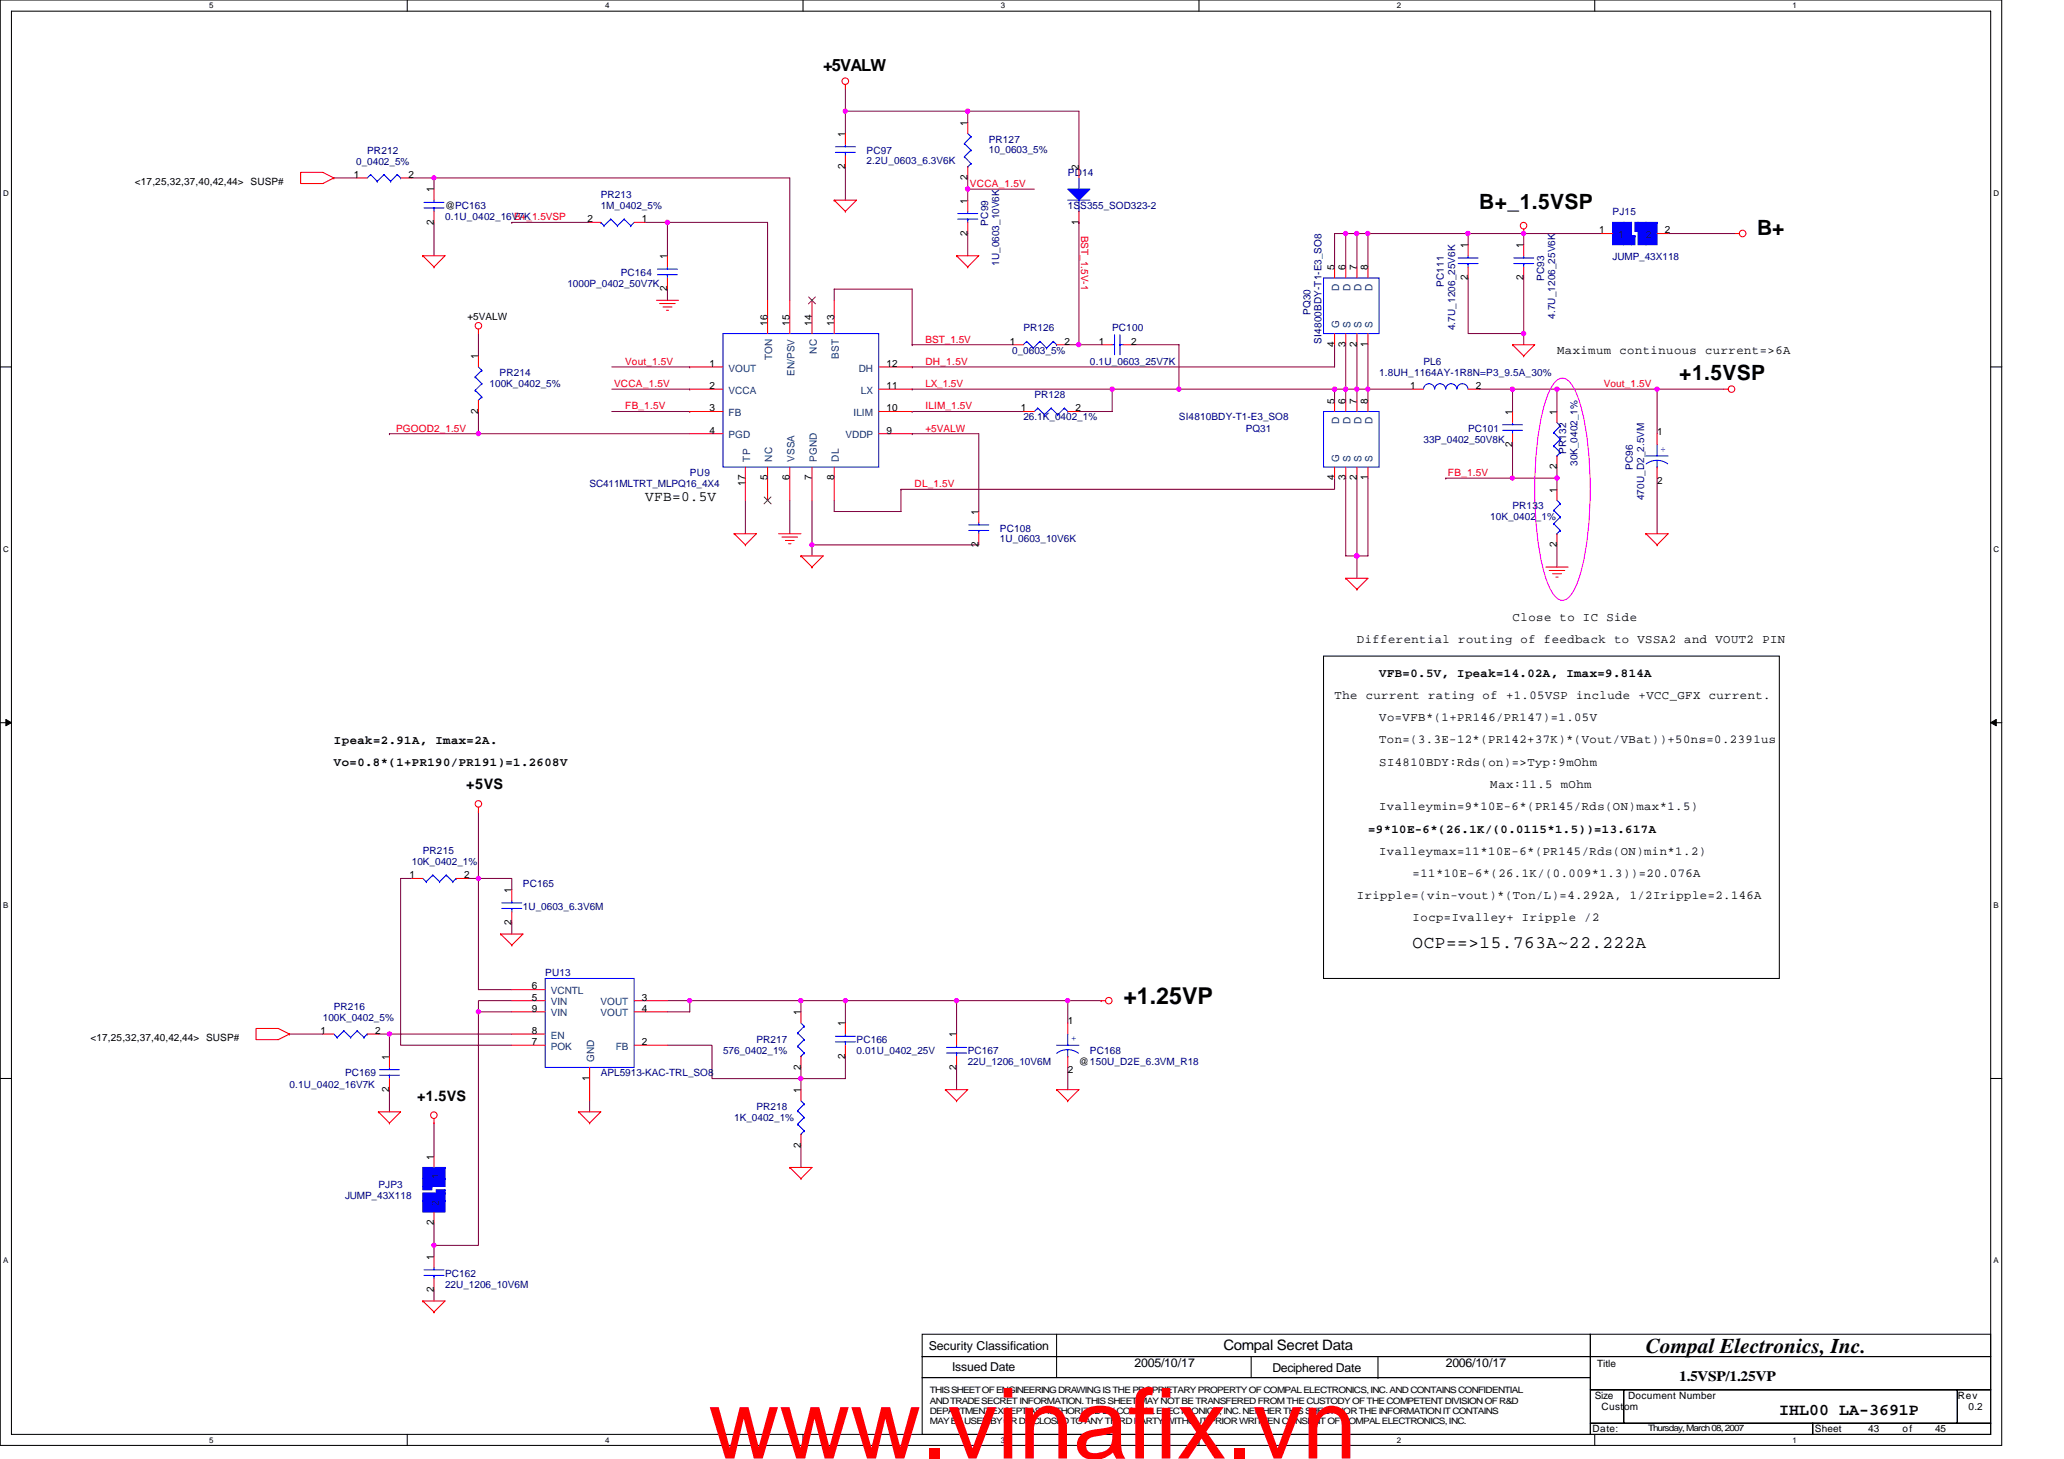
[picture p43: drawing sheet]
<svg xmlns="http://www.w3.org/2000/svg" width="297mm" height="210mm" viewBox="0 0 297 210" stroke-linecap="round" stroke-linejoin="round" font-family="sans-serif">
<defs><g id="words">
<text font-size="14.1" fill="#f00" x="102" y="209.9">www.vinafix.vn</text>
<text font-size="3.3" x="161.7" y="144.5">+1.25VP</text>
<g font-size="3">
<text x="212.9" y="30">B+_1.5VSP</text>
<text x="252.9" y="33.9">B+</text>
<text x="241.7" y="54.7">+1.5VSP</text>
<text x="236.9" y="194.8">Compal Electronics, Inc.</text>
</g>
<text font-size="2.5" x="203.3" y="136.5">OCP==&gt;15.763A~22.222A</text>
<g font-size="2.4">
<text x="118.5" y="10.2">+5VALW</text>
<text x="256.1" y="203.6">IHL00 LA-3691P</text>
</g>
<g font-size="2.1">
<text x="92.9" y="72.1">VFB=0.5V</text>
<text x="67.1" y="113.6">+5VS</text>
<text x="60" y="158.4">+1.5VS</text>
<text x="176.1" y="194.4">Compal Secret Data</text>
<text x="241.7" y="198.7">1.5VSP/1.25VP</text>
</g>
<g font-size="1.8">
<text x="224.1" y="51">Maximum continuous current=&gt;6A</text>
<text x="217.7" y="89.4">Close to IC Side</text>
<text x="195.3" y="92.6">Differential routing of feedback to VSSA2 and VOUT2 PIN</text>
<text x="192.1" y="100.6">The current rating of +1.05VSP include +VCC_GFX current.</text>
<text x="198.5" y="97.4">VFB=0.5V, Ipeak=14.02A, Imax=9.814A</text>
<text x="48" y="107">Ipeak=2.91A, Imax=2A.</text>
<text x="198.5" y="107">Ton=(3.3E-12*(PR142+37K)*(Vout/VBat))+50ns=0.2391us</text>
<text x="198.5" y="103.8">Vo=VFB*(1+PR146/PR147)=1.05V</text>
<text x="48.1" y="110.2">Vo=0.8*(1+PR190/PR191)=1.2608V</text>
<text x="198.5" y="110.2">SI4810BDY:Rds(on)=&gt;Typ:9mOhm</text>
<text x="214.5" y="113.4">Max:11.5 mOhm</text>
<text x="196.9" y="119.8">=9*10E-6*(26.1K/(0.0115*1.5))=13.617A</text>
<text x="198.5" y="116.6">Ivalleymin=9*10E-6*(PR145/Rds(ON)max*1.5)</text>
<text x="198.5" y="123">Ivalleymax=11*10E-6*(PR145/Rds(ON)min*1.2)</text>
<text x="195.3" y="129.4">Iripple=(vin-vout)*(Ton/L)=4.292A, 1/2Iripple=2.146A</text>
<text x="203.3" y="126.2">=11*10E-6*(26.1K/(0.009*1.3))=20.076A</text>
<text x="203.3" y="132.6">Iocp=Ivalley+ Iripple /2</text>
<text x="133.7" y="194.2">Security Classification</text>
<text x="137" y="197.3">Issued Date</text>
<text x="163.3" y="196.8">2005/10/17</text>
<text x="183.1" y="197.4">Deciphered Date</text>
<text x="208.1" y="196.8">2006/10/17</text>
</g>
<g font-size="1.4" fill="#000080">
<text x="51.3" y="23.7">0_0402_5%</text>
<text x="52.8" y="22.1">PR212</text>
<text x="124.7" y="22.1">PC97</text>
<text x="124.7" y="23.5">2.2U_0603_6.3V6K</text>
<text x="142.3" y="20.5">PR127</text>
<text x="142.3" y="21.9">10_0603_5%</text>
<text x="86.5" y="28.5">PR213</text>
<text x="153.7" y="25.3">PD14</text>
<text x="64" y="31.7">0.1U_0402_16V7K</text>
<text x="86.5" y="30.1">1M_0402_5%</text>
<text x="142.2" y="32.5" transform="rotate(-90 142.2 32.5)">PC99</text>
<text x="153.7" y="30.1">1SS355_SOD323-2</text>
<text x="232.1" y="30.9">PJ15</text>
<text x="81.7" y="41.3">1000P_0402_50V7K</text>
<text x="89.3" y="39.7">PC164</text>
<text x="143.8" y="38.2" transform="rotate(-90 143.8 38.2)">1U_0603_10V6K</text>
<text x="207.8" y="41.3" transform="rotate(-90 207.8 41.3)">PC111</text>
<text x="222.2" y="40.5" transform="rotate(-90 222.2 40.5)">PC93</text>
<text x="232.1" y="37.5">JUMP_43X118</text>
<text x="147.3" y="47.7">PR126</text>
<text x="160.1" y="47.7">PC100</text>
<text x="188.6" y="45.3" transform="rotate(-90 188.6 45.3)">PQ30</text>
<text x="209.4" y="47.5" transform="rotate(-90 209.4 47.5)">4.7U_1206_25V6K</text>
<text x="223.8" y="45.9" transform="rotate(-90 223.8 45.9)">4.7U_1206_25V6K</text>
<text x="145.7" y="50.9">0_0603_5%</text>
<text x="156.9" y="52.5">0.1U_0603_25V7K</text>
<text x="190.2" y="49.4" transform="rotate(-90 190.2 49.4)">SI4800BDY-T1-E3_SO8</text>
<text x="204.9" y="52.5">PL6</text>
<text x="70.5" y="55.7">100K_0402_5%</text>
<text x="71.9" y="54.1">PR214</text>
<text x="148.9" y="57.3">PR128</text>
<text x="198.5" y="54.1">1.8UH_1164AY-1R8N=P3_9.5A_30%</text>
<text x="147.3" y="60.5">26.1K_0402_1%</text>
<text x="169.7" y="60.5">SI4810BDY-T1-E3_SO8</text>
<text x="179.3" y="62.1">PQ31</text>
<text x="204.9" y="63.7">33P_0402_50V8K</text>
<text x="211.3" y="62.1">PC101</text>
<text x="225.4" y="65.3" transform="rotate(-90 225.4 65.3)">PR132</text>
<text x="84.9" y="70.1">SC411MLTRT_MLPQ16_4X4</text>
<text x="99.3" y="68.5">PU9</text>
<text x="227" y="67.1" transform="rotate(-90 227 67.1)">30K_0402_1%</text>
<text x="235" y="67.7" transform="rotate(-90 235 67.7)">PC96</text>
<text x="143.9" y="76.5">PC108</text>
<text x="143.9" y="78">1U_0603_10V6K</text>
<text x="214.5" y="74.9">10K_0402_1%</text>
<text x="217.7" y="73.3">PR133</text>
<text x="236.6" y="72" transform="rotate(-90 236.6 72)">470U_D2_2.5VM</text>
<text x="59.3" y="124.5">10K_0402_1%</text>
<text x="60.9" y="122.9">PR215</text>
<text x="75.3" y="127.7">PC165</text>
<text x="75.3" y="130.9">1U_0603_6.3V6M</text>
<text x="78.5" y="140.5">PU13</text>
<text x="46.5" y="146.9">100K_0402_5%</text>
<text x="48" y="145.3">PR216</text>
<text x="49.7" y="154.9">PC169</text>
<text x="86.5" y="154.9">APL5913-KAC-TRL_SO8</text>
<text x="104.1" y="151.7">576_0402_1%</text>
<text x="108.9" y="150.1">PR217</text>
<text x="123.3" y="150.1">PC166</text>
<text x="123.3" y="151.7">0.01U_0402_25V</text>
<text x="139.3" y="151.7">PC167</text>
<text x="139.3" y="153.3">22U_1206_10V6M</text>
<text x="156.9" y="151.7">PC168</text>
<text x="41.7" y="156.5">0.1U_0402_16V7K</text>
<text x="105.7" y="161.3">1K_0402_1%</text>
<text x="108.9" y="159.7">PR218</text>
<text x="49.7" y="172.5">JUMP_43X118</text>
<text x="54.5" y="170.9">PJP3</text>
<text x="64" y="183.7">PC162</text>
<text x="64" y="185.3">22U_1206_10V6M</text>
</g>
<g font-size="1.4">
<text x="121.6" y="19.7" transform="rotate(-90 121.6 19.7)">1</text>
<text x="139.3" y="18.1" transform="rotate(-90 139.3 18.1)">1</text>
<text x="19.4" y="26.6">&lt;17,25,32,37,40,42,44&gt; SUSP#</text>
<text x="50.9" y="25.6">1</text>
<text x="58.8" y="25.6">2</text>
<text x="62.4" y="27.7" transform="rotate(-90 62.4 27.7)">1</text>
<text x="121.6" y="24.3" transform="rotate(-90 121.6 24.3)">2</text>
<text x="139.3" y="29.3" transform="rotate(-90 139.3 29.3)">1</text>
<text x="139.3" y="25.9" transform="rotate(-90 139.3 25.9)">2</text>
<text x="155.3" y="24.5" transform="rotate(-90 155.3 24.5)">2</text>
<text x="62.4" y="32.3" transform="rotate(-90 62.4 32.3)">2</text>
<text x="64" y="30.1">@PC163</text>
<text x="84.5" y="32">2</text>
<text x="92.4" y="32">1</text>
<text x="139.3" y="33.9" transform="rotate(-90 139.3 33.9)">2</text>
<text x="155.3" y="32.3" transform="rotate(-90 155.3 32.3)">1</text>
<text x="211.3" y="35.7" transform="rotate(-90 211.3 35.7)">1</text>
<text x="219.3" y="35.7" transform="rotate(-90 219.3 35.7)">1</text>
<text x="230.1" y="33.6">1</text>
<text x="239.6" y="33.6">2</text>
<text x="96" y="41.9" transform="rotate(-90 96 41.9)">2</text>
<text x="96" y="37.3" transform="rotate(-90 96 37.3)">1</text>
<text x="192" y="38.9" transform="rotate(-90 192 38.9)">5</text>
<text x="193.7" y="38.9" transform="rotate(-90 193.7 38.9)">6</text>
<text x="195.3" y="38.9" transform="rotate(-90 195.3 38.9)">7</text>
<text x="196.8" y="38.9" transform="rotate(-90 196.8 38.9)">8</text>
<text x="211.3" y="40.3" transform="rotate(-90 211.3 40.3)">2</text>
<text x="219.3" y="40.3" transform="rotate(-90 219.3 40.3)">2</text>
<text x="67.3" y="46.1">+5VALW</text>
<text x="110.4" y="46.9" transform="rotate(-90 110.4 46.9)">16</text>
<text x="113.6" y="46.9" transform="rotate(-90 113.6 46.9)">15</text>
<text x="116.8" y="46.9" transform="rotate(-90 116.8 46.9)">14</text>
<text x="120" y="46.9" transform="rotate(-90 120 46.9)">13</text>
<text x="68.8" y="51.7" transform="rotate(-90 68.8 51.7)">1</text>
<text x="102.1" y="52.8">1</text>
<text x="127.6" y="52.8">12</text>
<text x="145.3" y="49.6">1</text>
<text x="153.2" y="49.6">2</text>
<text x="158.1" y="49.6">1</text>
<text x="162.8" y="49.6">2</text>
<text x="192" y="49.9" transform="rotate(-90 192 49.9)">4</text>
<text x="193.7" y="49.9" transform="rotate(-90 193.7 49.9)">3</text>
<text x="195.3" y="49.9" transform="rotate(-90 195.3 49.9)">2</text>
<text x="196.8" y="49.9" transform="rotate(-90 196.8 49.9)">1</text>
<text x="68.8" y="59.5" transform="rotate(-90 68.8 59.5)">2</text>
<text x="102.1" y="59.2">3</text>
<text x="102.1" y="56">2</text>
<text x="127.6" y="59.2">10</text>
<text x="127.6" y="56">11</text>
<text x="146.9" y="59.2">1</text>
<text x="154.8" y="59.2">2</text>
<text x="192" y="58.1" transform="rotate(-90 192 58.1)">5</text>
<text x="193.7" y="58.1" transform="rotate(-90 193.7 58.1)">6</text>
<text x="195.3" y="58.1" transform="rotate(-90 195.3 58.1)">7</text>
<text x="196.8" y="58.1" transform="rotate(-90 196.8 58.1)">8</text>
<text x="202.9" y="56">1</text>
<text x="212.4" y="56">2</text>
<text x="217.7" y="59.7" transform="rotate(-90 217.7 59.7)">1</text>
<text x="224" y="59.7" transform="rotate(-90 224 59.7)">1</text>
<text x="102.1" y="62.4">4</text>
<text x="127.6" y="62.4">9</text>
<text x="217.7" y="64.3" transform="rotate(-90 217.7 64.3)">2</text>
<text x="238.5" y="62.6">1</text>
<text x="107.2" y="70" transform="rotate(-90 107.2 70)">17</text>
<text x="110.4" y="69.2" transform="rotate(-90 110.4 69.2)">5</text>
<text x="113.6" y="69.2" transform="rotate(-90 113.6 69.2)">6</text>
<text x="116.8" y="69.2" transform="rotate(-90 116.8 69.2)">7</text>
<text x="120" y="69.2" transform="rotate(-90 120 69.2)">8</text>
<text x="192" y="69.2" transform="rotate(-90 192 69.2)">4</text>
<text x="193.7" y="69.2" transform="rotate(-90 193.7 69.2)">3</text>
<text x="195.3" y="69.2" transform="rotate(-90 195.3 69.2)">2</text>
<text x="196.8" y="69.2" transform="rotate(-90 196.8 69.2)">1</text>
<text x="224" y="70.9" transform="rotate(-90 224 70.9)">1</text>
<text x="224" y="67.5" transform="rotate(-90 224 67.5)">2</text>
<text x="238.5" y="69.6">2</text>
<text x="140.8" y="74.1" transform="rotate(-90 140.8 74.1)">1</text>
<text x="140.8" y="78.7" transform="rotate(-90 140.8 78.7)">2</text>
<text x="224" y="78.7" transform="rotate(-90 224 78.7)">2</text>
<text x="58.9" y="126.4">1</text>
<text x="66.8" y="126.4">2</text>
<text x="73.6" y="128.5" transform="rotate(-90 73.6 128.5)">1</text>
<text x="73.6" y="133.2" transform="rotate(-90 73.6 133.2)">2</text>
<text x="76.5" y="142.4">6</text>
<text x="76.5" y="144">5</text>
<text x="92.4" y="144">3</text>
<text x="13" y="149.8">&lt;17,25,32,37,40,42,44&gt; SUSP#</text>
<text x="46.1" y="148.8">1</text>
<text x="54" y="148.8">2</text>
<text x="76.5" y="145.6">9</text>
<text x="76.5" y="148.8">8</text>
<text x="92.4" y="145.6">4</text>
<text x="115.2" y="146.1" transform="rotate(-90 115.2 146.1)">1</text>
<text x="121.6" y="147.7" transform="rotate(-90 121.6 147.7)">1</text>
<text x="137.6" y="149.3" transform="rotate(-90 137.6 149.3)">1</text>
<text x="153.7" y="147.4">1</text>
<text x="56" y="152.5" transform="rotate(-90 56 152.5)">1</text>
<text x="76.5" y="150.4">7</text>
<text x="84.8" y="155.6" transform="rotate(-90 84.8 155.6)">1</text>
<text x="92.4" y="150.4">2</text>
<text x="115.2" y="153.9" transform="rotate(-90 115.2 153.9)">2</text>
<text x="121.6" y="152.4" transform="rotate(-90 121.6 152.4)">2</text>
<text x="137.6" y="153.9" transform="rotate(-90 137.6 153.9)">2</text>
<text x="153.7" y="154.4">2</text>
<text x="155.3" y="153.3">@150U_D2E_6.3VM_R18</text>
<text x="56" y="157.2" transform="rotate(-90 56 157.2)">2</text>
<text x="115.2" y="157.3" transform="rotate(-90 115.2 157.3)">1</text>
<text x="62.4" y="166.9" transform="rotate(-90 62.4 166.9)">1</text>
<text x="115.2" y="165.2" transform="rotate(-90 115.2 165.2)">2</text>
<text x="62.4" y="176.4" transform="rotate(-90 62.4 176.4)">2</text>
<text x="62.4" y="185.9" transform="rotate(-90 62.4 185.9)">2</text>
<text x="62.4" y="181.3" transform="rotate(-90 62.4 181.3)">1</text>
<text x="229.8" y="196.7">Title</text>
<text x="229.5" y="201.3">Size</text>
<text x="230.5" y="202.9">Custom</text>
<text x="234.3" y="201.3">Document Number</text>
<text x="281.7" y="201.3">Rev</text>
<text x="283.3" y="202.9">0.2</text>
<text x="229.2" y="206.1">Date:</text>
<text x="261.2" y="206.1">Sheet</text>
<text x="268.9" y="206.1">43</text>
<text x="273.8" y="206.1">of</text>
<text x="278.5" y="206.1">45</text>
</g>
<g font-size="1.4" fill="#f00">
<text x="139.6" y="26.9">VCCA_1.5V</text>
<text x="74" y="31.7">B+_1.5VSP</text>
<text x="155.6" y="33.9" transform="rotate(90 155.6 33.9)">BST_1.5V-1</text>
<text x="90" y="52.5">Vout_1.5V</text>
<text x="133.2" y="52.5">DH_1.5V</text>
<text x="133.2" y="49.3">BST_1.5V</text>
<text x="88.4" y="55.7">VCCA_1.5V</text>
<text x="90" y="58.9">FB_1.5V</text>
<text x="133.2" y="58.9">ILIM_1.5V</text>
<text x="133.2" y="55.7">LX_1.5V</text>
<text x="230.8" y="55.7">Vout_1.5V</text>
<text x="57" y="62.1">PGOOD2_1.5V</text>
<text x="133.2" y="62.1">+5VALW</text>
<text x="131.6" y="70.1">DL_1.5V</text>
<text x="208.4" y="68.5">FB_1.5V</text>
</g>
<g font-size="1.4" fill="#004080">
<text x="232.9" y="34.3">1</text>
<text x="236.9" y="34.3">2</text>
<text x="192.7" y="41.8" transform="rotate(-90 192.7 41.8)">D</text>
<text x="194.3" y="41.8" transform="rotate(-90 194.3 41.8)">D</text>
<text x="196" y="41.8" transform="rotate(-90 196 41.8)">D</text>
<text x="197.5" y="41.8" transform="rotate(-90 197.5 41.8)">D</text>
<text x="192.7" y="47.2" transform="rotate(-90 192.7 47.2)">G</text>
<text x="194.3" y="47.2" transform="rotate(-90 194.3 47.2)">S</text>
<text x="196" y="47.2" transform="rotate(-90 196 47.2)">S</text>
<text x="197.5" y="47.2" transform="rotate(-90 197.5 47.2)">S</text>
<text x="104.9" y="53.5">VOUT</text>
<text x="111.1" y="51.9" transform="rotate(-90 111.1 51.9)">TON</text>
<text x="117.5" y="50.9" transform="rotate(-90 117.5 50.9)">NC</text>
<text x="120.7" y="51.6" transform="rotate(-90 120.7 51.6)">BST</text>
<text x="123.6" y="53.5">DH</text>
<text x="104.9" y="59.9">FB</text>
<text x="104.9" y="56.7">VCCA</text>
<text x="114.3" y="54.1" transform="rotate(-90 114.3 54.1)">EN/PSV</text>
<text x="122.8" y="59.9">ILIM</text>
<text x="123.9" y="56.7">LX</text>
<text x="104.9" y="63.1">PGD</text>
<text x="121.7" y="63.1">VDDP</text>
<text x="192.7" y="61.1" transform="rotate(-90 192.7 61.1)">D</text>
<text x="194.3" y="61.1" transform="rotate(-90 194.3 61.1)">D</text>
<text x="196" y="61.1" transform="rotate(-90 196 61.1)">D</text>
<text x="197.5" y="61.1" transform="rotate(-90 197.5 61.1)">D</text>
<text x="107.9" y="66.4" transform="rotate(-90 107.9 66.4)">TP</text>
<text x="111.1" y="66.4" transform="rotate(-90 111.1 66.4)">NC</text>
<text x="114.3" y="66.4" transform="rotate(-90 114.3 66.4)">VSSA</text>
<text x="117.5" y="66.4" transform="rotate(-90 117.5 66.4)">PGND</text>
<text x="120.7" y="66.4" transform="rotate(-90 120.7 66.4)">DL</text>
<text x="192.7" y="66.4" transform="rotate(-90 192.7 66.4)">G</text>
<text x="194.3" y="66.4" transform="rotate(-90 194.3 66.4)">S</text>
<text x="196" y="66.4" transform="rotate(-90 196 66.4)">S</text>
<text x="197.5" y="66.4" transform="rotate(-90 197.5 66.4)">S</text>
<text x="79.3" y="143.1">VCNTL</text>
<text x="79.3" y="146.3">VIN</text>
<text x="79.3" y="149.5">EN</text>
<text x="79.3" y="144.7">VIN</text>
<text x="86.4" y="146.3">VOUT</text>
<text x="86.4" y="144.7">VOUT</text>
<text x="79.3" y="151.1">POK</text>
<text x="85.5" y="152.8" transform="rotate(-90 85.5 152.8)">GND</text>
<text x="88.6" y="151.1">FB</text>
<text x="63.1" y="173.6" transform="rotate(-90 63.1 173.6)">2</text>
<text x="63.1" y="169.6" transform="rotate(-90 63.1 169.6)">1</text>
</g>
<g font-size="1.4" fill="#00f">
<text x="238.9" y="65">+</text>
<text x="154.2" y="149.8">+</text>
</g>
<g font-size="1.3">
<text x="133.8" y="200.5">THIS SHEET OF ENGINEERING DRAWING IS THE PROPRIETARY PROPERTY OF COMPAL ELECTRONICS, INC. AND CONTAINS CONFIDENTIAL</text>
<text x="133.8" y="202">AND TRADE SECRET INFORMATION. THIS SHEET MAY NOT BE TRANSFERED FROM THE CUSTODY OF THE COMPETENT DIVISION OF R&amp;D</text>
<text x="133.8" y="203.5">DEPARTMENT EXCEPT AS AUTHORIZED BY COMPAL ELECTRONICS, INC. NEITHER THIS SHEET NOR THE INFORMATION IT CONTAINS</text>
<text x="133.8" y="204.9">MAY BE USED BY OR DISCLOSED TO ANY THIRD PARTY WITHOUT PRIOR WRITTEN CONSENT OF COMPAL ELECTRONICS, INC.</text>
<text x="237.2" y="206">Thursday, March 08, 2007</text>
</g>
<g font-size="1.1">
<text x="30.1" y="1.2">5</text>
<text x="87.1" y="1.2">4</text>
<text x="144" y="1.2">3</text>
<text x="201" y="1.2">2</text>
<text x="258" y="1.2">1</text>
<text x=".4" y="28.2">D</text>
<text x="286.9" y="28.2">D</text>
<text x=".4" y="79.4">C</text>
<text x="286.9" y="79.4">C</text>
<text x=".4" y="130.6">B</text>
<text x="286.9" y="130.6">B</text>
<text x=".4" y="181.8">A</text>
<text x="286.9" y="181.8">A</text>
<text x="30.1" y="207.6">5</text>
<text x="87.1" y="207.6">4</text>
<text x="144" y="207.6">3</text>
<text x="201" y="207.6">2</text>
<text x="258" y="207.6">1</text>
</g>
</g></defs>
<path d="M0 0h288.1v208h-288.1zM1.6 1.6h284.9v204.8h-284.9z" fill="none" stroke="#000" stroke-width=".15"/>
<g fill="#fff">
<path d="M30.1 .2h.6v1.2h-.6z"/>
<path d="M30.1 206.6h.6v1.3h-.6z"/>
</g>
<path d="M58.6 0v1.6M58.6 206.4v1.6" fill="none" stroke="#000" stroke-width=".15"/>
<g fill="#fff">
<path d="M87.1 .2h.6v1.2h-.6z"/>
<path d="M87.1 206.6h.6v1.3h-.6z"/>
</g>
<path d="M115.6 0v1.6M115.6 206.4v1.6" fill="none" stroke="#000" stroke-width=".15"/>
<g fill="#fff">
<path d="M144 .2h.6v1.2h-.6z"/>
<path d="M144 206.6h.6v1.3h-.6z"/>
</g>
<path d="M172.5 0v1.6M172.5 206.4v1.6" fill="none" stroke="#000" stroke-width=".15"/>
<g fill="#fff">
<path d="M201 .2h.6v1.2h-.6z"/>
<path d="M201 206.6h.6v1.3h-.6z"/>
</g>
<path d="M229.5 0v1.6M229.5 206.4v1.6" fill="none" stroke="#000" stroke-width=".15"/>
<g fill="#fff">
<path d="M258 .2h.6v1.2h-.6z"/>
<path d="M258 206.6h.6v1.3h-.6z"/>
<path d="M.4 27.2h.8v1.3h-.8z"/>
<path d="M286.9 27.2h.8v1.3h-.8z"/>
<path d="M.4 78.4h.8v1.3h-.8z"/>
<path d="M286.9 78.4h.8v1.3h-.8z"/>
</g>
<path d="M0 52.8h1.6M286.5 52.8h1.6" fill="none" stroke="#000" stroke-width=".15"/>
<g fill="#fff">
<path d="M.4 129.6h.8v1.3h-.8z"/>
<path d="M286.9 129.6h.7v1.3h-.7z"/>
</g>
<path d="M0 104h1.6M286.5 104h1.6" fill="none" stroke="#000" stroke-width=".15"/>
<path d="M.8 103.5l.8 .5-.8 .5zM286.5 104l.8-.5v1z" fill="#000" stroke="#000" stroke-width=".14"/>
<g fill="#fff">
<path d="M.4 180.8h.8v1.3h-.8z"/>
<path d="M286.9 180.8h.7v1.3h-.7z"/>
</g>
<g fill="none" stroke="#000" stroke-width=".15">
<path d="M190.5 94.4h65.6v46.4h-65.6zM0 155.2h1.6M286.5 155.2h1.6M132.7 192h96.2v3.2h-96.2zM132.7 195.2h96.2v3.1h-96.2zM132.7 198.3h96.2v8.1h-96.2zM152.1 195.2h.1M152.1 195.2v3.1M152.1 192v3.2M180.1 195.2v3.1M198.3 198.3h.1M198.3 195.2v3.1"/>
<path d="M228.9 192h57.6v3.2h-57.6zM228.9 195.2h57.6v4.8h-57.6zM228.9 204.8h32v1.6h-32zM228.9 200h4.8v4.8h-4.8zM233.7 200h48v4.8h-48zM260.9 204.8h25.6v1.6h-25.6zM281.7 200h4.8v4.8h-4.8z"/>
</g>
<g fill="none" stroke="#800040" stroke-width=".15">
<path d="M121.7 12.8v3.2M121.7 16v3.2M121.7 16h17.6M139.3 16h16v8M139.3 16v1.6M48 25.6h3.3M59.3 25.6h3.2M62.5 25.6h51.2v17.6M62.5 25.6v1.6M62.5 32v4.8M73.7 32h.1M73.7 32h11.2"/>
<path d="M92.9 32h3.2v4.8M96.1 32h14.4v11.2M121.7 24v4.8M139.3 25.6v1.6M139.3 27.2v1.6M139.3 33.6v3.2M139.3 27.2h.1M139.3 27.2h9.6M155.3 32h.1M155.3 32v17.6M193.7 33.6h-1.6v4.8M193.7 33.6v4.8"/>
<path d="M193.7 33.6h1.6M195.3 33.6v4.8M195.3 33.6h1.6M196.9 33.6v4.8M196.9 33.6h14.4v1.6M211.3 33.6h8M219.3 33.6v1.6M219.3 33.6h11.2M240.1 33.6h9.6M68.9 59.2v3.2h30.4M68.9 48v3.2M88.1 52.8h11.2"/>
<path d="M88.1 59.2h11.2M88.1 56h11.2M96.1 41.6v1.6M99.3 59.2h.1M99.3 52.8h.1M99.3 56h.1M120.1 43.2v-1.6h11.2v8M131.3 52.8h.1M131.3 49.6h.1M131.3 59.2h.1M131.3 56h28.8v3.2h-4.8M131.3 56h.1"/>
<path d="M131.3 49.6h14.4M131.3 59.2h16M153.7 49.6h1.6M155.3 49.6h3.2M160.1 56h9.6M163.3 49.6h6.4v6.4M169.7 56h22.4v1.6M192.1 56h1.6M192.1 49.6v3.2h-60.8M193.7 56v1.6M193.7 49.6v6.4M193.7 56h1.6"/>
<path d="M195.3 56v1.6M195.3 49.6v6.4M195.3 56h1.6M196.9 56v1.6M196.9 56h6.4M196.9 49.6v6.4M211.3 40v8h8v-8M212.9 56h4.8M219.3 48v1.6M224.1 56h-6.4v3.2M238.5 56h-14.4v3.2M238.5 56h.1"/>
<path d="M238.5 56v6.4M238.5 56h9.6M56 62.4h.1M56 62.4h12.9M107.3 72v4.8M113.7 72v4.8M116.9 72v6.4M116.9 78.4v1.6M116.9 78.4h24M129.7 70.4v3.2h-9.6v-1.6M129.7 70.4h.1M131.3 62.4h.1"/>
<path d="M131.3 62.4h9.6v11.2M192.1 68.8v1.6h-62.4M193.7 68.8v11.2h1.6v3.2M195.3 68.8v11.2h1.6v-11.2M208.1 68.8h.1M217.7 68.8h6.4M217.7 64v4.8h-9.6M224.1 67.2v1.6M224.1 78.4v3.2M224.1 68.8v1.6M238.5 68.8v8M68.9 116.8v9.6"/>
<path d="M59.3 126.4h-1.6v24h16M67.3 126.4h1.6M68.9 126.4h4.8v1.6M68.9 126.4v16h4.8M73.7 132.8v1.6M41.7 148.8h4.8M54.5 148.8h1.5M56 148.8v3.2M56 148.8h17.7M56 156.8v3.2M73.7 144h-4.8v1.6M73.7 145.6h-4.8v33.6h-6.4"/>
<path d="M84.9 158.4v1.6M96.1 150.4h6.4v4.8h12.8M96.1 144h3.2v1.6h-3.2M99.3 144h16M115.3 144h6.4M115.3 144v1.6M115.3 153.6v1.6M115.3 155.2v1.6M121.7 144h16M121.7 144v3.2M121.7 152v3.2h-6.4M137.7 144h16v3.2"/>
<path d="M137.7 144v4.8M137.7 153.6v3.2M153.7 144h4.8M153.7 153.6v3.2M62.5 179.2v1.6M62.5 161.6v4.8M62.5 176v3.2M62.5 179.2h.1M115.3 164.8v3.2M62.5 185.6v1.6"/>
</g>
<g fill="none" stroke="#f00" stroke-width=".15">
<path d="M121.7 12.2v.6M121.7 19.2v1.6M139.3 17.6v1.6M43.3 24.8h3.2l1.5 .8-1.5 .8h-3.2zM48 25.6h.1M51.3 25.6h1.5M57.7 25.6h1.6M60.9 36.8h3.1l-1.5 1.6M60.9 36.8h.1M60.9 36.8l1.6 1.6M62.5 38.4h.1M62.5 27.2v1.6"/>
<path d="M62.5 30.4v1.6M84.9 32h1.6M91.3 32h1.6M96.1 36.8v1.6M120.1 28.8h3.2l-1.6 1.6M120.1 28.8h.1M120.1 28.8l1.6 1.6M121.7 30.4h.1M121.7 22.4v1.6M137.7 36.8h3.2l-1.6 1.6M137.7 36.8h.1M137.7 36.8l1.6 1.6"/>
<path d="M139.3 38.4h.1M139.3 24v1.6M139.3 28.8v1.6M139.3 32v1.6M155.3 24v1.6M155.3 30.4v1.6M192.1 38.4v1.6M193.7 38.4v1.6M195.3 38.4v1.6M196.9 38.4v1.6M211.3 35.2v1.6M211.3 38.4v1.6"/>
<path d="M219.3 33v.6M219.3 35.2v1.6M219.3 38.4v1.6M230.5 33.6h1.6M238.5 33.6h1.6M249.7 33.6h.6M68.9 47.4v.6M68.9 51.2v1.6M68.9 57.6v1.6M94.5 43.2h3.2M94.9 43.7h2.3M95.4 44.2h1.3"/>
<path d="M95.9 44.7h.3M96.1 40v1.6M99.3 59.2h4.8M99.3 52.8h4.8M99.3 56h4.8M110.5 43.2v4.8M113.7 43.2v4.8M116.9 43.2v4.8M120.1 43.2v4.8M126.5 59.2h4.8M126.5 52.8h4.8M126.5 56h4.8"/>
<path d="M145.7 49.6h1.6M147.3 59.2h1.6M152.1 49.6h1.6M153.7 59.2h1.6M158.5 49.6h1.6M161.7 49.6h1.6M192.1 48v1.6M192.1 57.6v1.6M193.7 48v1.6M193.7 57.6v1.6M195.3 48v1.6M195.3 57.6v1.6"/>
<path d="M196.9 48v1.6M196.9 57.6v1.6M203.3 56h1.6M211.3 56h1.6M217.7 49.6h3.2l-1.6 1.6M217.7 49.6h.1M217.7 49.6l1.6 1.6M217.7 59.2v1.6M219.3 51.2h.1M224.1 59.2v1.6M248.1 56h.6M99.3 62.4h4.8"/>
<path d="M105.7 76.8h3.2l-1.6 1.6M105.7 76.8h.1M105.7 76.8l1.6 1.6M107.3 78.4h.1M107.3 67.2v4.8M110.5 67.2v4.8M112.1 76.8h3.2M112.5 77.3h2.3M113 77.8h1.3M113.5 78.3h.3M113.7 67.2v4.8M116.9 67.2v4.8"/>
<path d="M120.1 67.2v4.8M126.5 62.4h4.8M140.9 73.6v1.6M140.9 76.8v1.6M192.1 67.2v1.6M193.7 67.2v1.6M195.3 67.2v1.6M196.9 67.2v1.6M217.7 62.4v1.6M224.1 65.6v1.6M224.1 70.4v1.6M224.1 76.8v1.6"/>
<path d="M236.9 76.8h3.2l-1.6 1.6M236.9 76.8h.1M236.9 76.8l1.6 1.6M238.5 78.4h.1M238.5 62.4v1.6M238.5 67.2v1.6M115.3 80h3.2l-1.6 1.6M115.3 80h.1M115.3 80l1.6 1.6M116.9 81.6h.1M193.7 83.2h3.2l-1.6 1.6M193.7 83.2h.1"/>
<path d="M193.7 83.2l1.6 1.6M195.3 84.8h.1M222.5 81.6h3.2M222.9 82.1h2.3M223.4 82.6h1.3M223.9 83.1h.3M68.9 116.8h.1M68.9 116.2v.6M59.3 126.4h1.6M65.7 126.4h1.6M72 134.4h3.3l-1.6 1.6M72 134.4h.1"/>
<path d="M72 134.4l1.7 1.6M73.7 136h.1M73.7 128v1.6M73.7 131.2v1.6M36.8 148h3.2l1.7 .8-1.7 .8h-3.2zM41.7 148.8h.1M46.5 148.8h1.5M52.8 148.8h1.7M56 152v1.6M56 155.2v1.6M73.7 144h4.8M73.7 148.8h4.8"/>
<path d="M73.7 145.6h4.8M73.7 142.4h4.8M73.7 150.4h4.8M84.9 153.6v4.8M91.3 144h4.8M91.3 145.6h4.8M91.3 150.4h4.8M115.3 145.6v1.6M115.3 152v1.6M115.3 156.8v1.6M121.7 147.2v1.6M121.7 150.4v1.6"/>
<path d="M136.1 156.8h3.2l-1.6 1.6M136.1 156.8h.1M136.1 156.8l1.6 1.6M137.7 158.4h.1M137.7 148.8v1.6M137.7 152v1.6M152.1 156.8h3.2l-1.6 1.6M152.1 156.8h.1M152.1 156.8l1.6 1.6M153.7 158.4h.1M153.7 147.2v1.6M153.7 152v1.6"/>
<path d="M158.5 144h.1M158.5 144h.6M54.5 160h3.2l-1.7 1.6M54.5 160h.1M54.5 160l1.5 1.6M56 161.6h.1M62.5 161.6h.1M62.5 161v.6M62.5 166.4v1.6M62.5 174.4v1.6M83.3 160h3.2l-1.6 1.6M83.3 160h.1"/>
<path d="M83.3 160l1.6 1.6M84.9 161.6h.1M113.7 168h3.2l-1.6 1.6M113.7 168h.1M113.7 168l1.6 1.6M115.3 169.6h.1M115.3 163.2v1.6M60.9 187.2h3.1l-1.5 1.6M60.9 187.2h.1M60.9 187.2l1.6 1.6M62.5 188.8h.1M62.5 180.8v1.6"/>
<path d="M62.5 184v1.6"/>
<circle cx="121.7" cy="11.7" r=".47"/>
<circle cx="219.3" cy="32.5" r=".47"/>
<circle cx="250.8" cy="33.6" r=".48"/>
<circle cx="68.8" cy="46.9" r=".47"/>
<circle cx="249.2" cy="56" r=".47"/>
<circle cx="68.8" cy="115.7" r=".47"/>
<circle cx="159.6" cy="144" r=".47"/>
<circle cx="62.4" cy="160.5" r=".47"/>
</g>
<path d="M223.9 54.9a1.23 1.23 0 0 1 1.9 0 13.4 13.4 0 0 1 2.3 6.4 55 55 0 0 1-.6 21.1 8.7 8.7 0 0 1-1.7 3.5 1.23 1.23 0 0 1-1.9 0 13.5 13.5 0 0 1-2.3-6.4 55.4 55.4 0 0 1 .6-21 8.6 8.6 0 0 1 1.7-3.6z" fill="none" stroke="#f0f" stroke-width=".15"/>
<g fill="none" stroke="#00f" stroke-width=".15">
<path d="M139.3 19.2l.4 .5M139.7 19.7h.1M139.7 19.7l-.9 1M53.3 25.1h.1M53.3 25.1l-.5 .5M53.3 25.1l1 1M54.3 26.1h.1M55.3 25.1h.1M55.3 25.1l-1 1M55.3 25.1l.9 1M56.2 26.1h.1M57.2 25.1h.1"/>
<path d="M57.2 25.1l-1 1M57.2 25.1l.5 .5M57.7 25.6h.1M61 29.9h2.9M61 29.1h2.9M62.5 28.8v.3M62.5 29.9h.1M62.5 29.9v.5M86.5 32h.1M86.5 32l.4 .5M86.9 32.5h.1M87.9 31.5h.1"/>
<path d="M87.9 31.5l1 1M87.9 31.5l-1 1M88.9 32.5h.1M89.8 31.5h.1M89.8 31.5l1 1M89.8 31.5l-.9 1M90.8 32.5h.1M91.3 32l-.5 .5M94.6 39.5h2.9M94.6 38.7h2.9M96.1 38.4v.3M96.1 39.5h.1"/>
<path d="M96.1 39.5v.5M120.2 21.9h2.9M120.2 21.1h2.9M121.7 20.8v.3M121.7 21.9h.1M121.7 21.9v.5M137.8 31.5h2.9M137.8 30.7h2.9M138.8 20.7h.1M138.8 22.6h.1M138.8 20.7l.9 .9M138.8 22.6l.9 .9"/>
<path d="M139.3 30.4v.3M139.3 31.5h.1M139.3 24h.1M139.3 31.5v.5M139.7 21.6h.1M139.7 23.5h.1M139.7 21.6l-.9 1M139.7 23.5l-.4 .5M153.7 28.8h3.2M155.3 25.6v1.6M155.3 30.4h.1M155.3 28.8v1.6"/>
<path d="M209.8 37.9h2.9M209.8 37.1h2.9M211.3 36.8v.3M211.3 37.9h.1M211.3 37.9v.5M217.8 37.9h2.9M217.8 37.1h2.9M219.3 36.8v.3M219.3 37.9h.1M219.3 37.9v.5M68.4 54.3h.1M68.4 56.2h.1"/>
<path d="M68.4 54.3l.9 .9M68.4 56.2l.9 .9M68.9 57.6h.1M68.9 52.8l.4 .5M69.3 53.3h.1M69.3 55.2h.1M69.3 57.1h.1M69.3 53.3l-.9 1M69.3 55.2l-.9 1M69.3 57.1l-.4 .5M104.1 48h22.4v19.2h-22.4zM147.7 49.1h.1"/>
<path d="M147.7 49.1l-.4 .5M147.7 49.1l1 1M148.7 50.1h.1M149.3 58.7h.1M149.3 58.7l-.4 .5M149.3 58.7l1 1M149.7 49.1h.1M149.7 49.1l-1 1M149.7 49.1l.9 1M150.3 59.7h.1M150.6 50.1h.1M151.3 58.7h.1"/>
<path d="M151.3 58.7l-1 1M151.3 58.7l.9 1M151.6 49.1h.1M151.6 49.1l-1 1M151.6 49.1l.5 .5M152.1 49.6h.1M152.2 59.7h.1M153.2 58.7h.1M153.2 58.7l-1 1M153.2 58.7l.5 .5M153.7 59.2h.1M160.1 49.6h.3"/>
<path d="M160.4 48.2v2.9M161.2 48.2v2.9M161.2 49.6h.1M161.2 49.6h.5M190.5 59.2h8v8h-8zM190.5 40h8v8h-8zM204.9 56a.79 .79 0 0 1 .8-.8 .79 .79 0 0 1 .8 .8M206.5 56a.78 .78 0 0 1 .8-.8 .78 .78 0 0 1 .7 .8M208.1 56a.79 .79 0 0 1 .8-.8 .79 .79 0 0 1 .8 .8M209.7 56a.79 .79 0 0 1 .8-.8 .79 .79 0 0 1 .8 .8M139.4 76.3h2.9M139.4 75.5h2.9"/>
<path d="M140.9 75.2v.3M140.9 76.3h.1M140.9 76.3v.5M216.2 61.9h2.9M216.2 61.1h2.9M217.7 60.8v.3M217.7 61.9h.1M217.7 61.9v.5M223.6 73.4h.1M223.6 75.4h.1M223.6 62.3h.1M223.6 64.2h.1"/>
<path d="M223.6 73.4l1 1M223.6 75.4l1 .9M223.6 62.3l1 .9M223.6 64.2l1 .9M224.1 76.8h.1M224.1 65.6h.1M224.1 72l.5 .5M224.1 60.8l.5 .5M224.6 72.5h.1M224.6 74.4h.1M224.6 76.3h.1M224.6 61.3h.1"/>
<path d="M224.6 63.2h.1M224.6 65.1h.1M224.6 72.5l-1 .9M224.6 74.4l-1 1M224.6 76.3l-.5 .5M224.6 61.3l-1 1M224.6 63.2l-1 1M224.6 65.1l-.5 .5M236.9 65.6h3.2M238.5 66.3a2.51 2.51 0 0 1 1.5 .5M238.5 66.3a2.46 2.46 0 0 0-1.6 .5M238.5 64v1.6"/>
<path d="M238.5 67.2h.1M238.5 66.3v.9M60.9 126.4l.4 .5M61.3 126.9h.1M62.3 125.9h.1M62.3 125.9l-1 1M62.3 125.9l1 1M63.3 126.9h.1M64.2 125.9h.1M64.2 125.9l-.9 1M64.2 125.9l1 1M65.2 126.9h.1"/>
<path d="M65.7 126.4h.1M65.7 126.4l-.5 .5M72.2 130.7h2.9M72.2 129.9h2.9M73.7 129.6v.3M73.7 130.7h.1M73.7 130.7v.5M48 148.8l.5 .5M48.5 149.3h.1M49.5 148.4h.1M49.5 148.4l-1 .9M49.5 148.4l1 .9"/>
<path d="M50.5 149.3h.1M51.4 148.4h.1M51.4 148.4l-.9 .9M51.4 148.4l1 .9M52.4 149.3h.1M52.8 148.8h.1M52.8 148.8l-.4 .5M54.6 154.7h2.9M54.6 153.9h2.9M56 153.6v.3M56 154.7h.1M56 154.7v.5"/>
<path d="M78.5 140.8h12.8v12.8h-12.8zM114.8 159.9h.1M114.8 148.7h.1M114.8 150.6h.1M114.8 159.9l.9 .9M114.8 148.7l.9 .9M114.8 150.6l.9 1M115.3 152h.1M115.3 158.4l.4 .5M115.3 147.2l.4 .5M115.7 158.9h.1M115.7 147.7h.1"/>
<path d="M115.7 149.6h.1M115.7 151.6h.1M115.7 158.9l-.9 1M115.7 147.7l-.9 1M115.7 149.6l-.9 1M115.7 151.6l-.4 .4M120.2 149.9h2.9M120.2 149.1h2.9M121.7 148.8v.3M121.7 149.9h.1M121.7 149.9v.5M136.2 151.6h2.9"/>
<path d="M136.2 150.7h2.9M137.7 150.4v.3M137.7 151.6h.1M137.7 151.6v.4M152.1 150.4h3.2M152.1 151.6a2.58 2.58 0 0 1 3.1 0M153.7 148.8v1.6M153.7 152h.1M153.7 151.1v.9M114.8 161.8h.1M114.8 161.8l.9 1M115.3 163.2h.1"/>
<path d="M115.7 160.8h.1M115.7 162.8h.1M115.7 160.8l-.9 1M115.7 162.8l-.4 .4M61 183.6h2.9M61 182.8h2.9M62.5 182.4v.4M62.5 183.6h.1M62.5 183.6v.4"/>
</g>
<g fill="#00f" stroke="#00f" stroke-width=".15">
<path d="M153.7 27.2h3.2l-1.6 1.6z" fill-rule="evenodd"/>
<path d="M232.1 32v3.2h1.6v-3.2z" fill-rule="evenodd"/>
<path d="M233.7 32v3.2h1.1v-3.2z" fill-rule="evenodd"/>
<path d="M234.8 33.9v1.3h.5v-1.3z" fill-rule="evenodd"/>
<path d="M235.3 32v1.3h.5v-1.3z" fill-rule="evenodd"/>
<path d="M235.8 32v3.2h1.1v-3.2z" fill-rule="evenodd"/>
<path d="M236.9 32v3.2h1.6v-3.2z" fill-rule="evenodd"/>
<path d="M60.9 168v1.6h3.1v-1.6z" fill-rule="evenodd"/>
<path d="M60.9 169.6v1.2h3.1v-1.2z" fill-rule="evenodd"/>
<path d="M60.9 170.8v.4h1.2v-.4z" fill-rule="evenodd"/>
<path d="M62.8 171.2v.5h1.2v-.5z" fill-rule="evenodd"/>
<path d="M60.9 171.7v1.1h3.1v-1.1z" fill-rule="evenodd"/>
<path d="M60.9 172.8v1.6h3.1v-1.6z" fill-rule="evenodd"/>
</g>
<path d="M116.4 42.7l1 1M117.3 42.7l-1 1M110 71.5l1 1M111 71.5l-1 1" fill="none" stroke="#804000" stroke-width=".14"/>
<g fill="#f0f" stroke="#f0f" stroke-width=".15">
<circle cx="139.2" cy="16" r=".32"/>
<circle cx="195.3" cy="80" r=".32"/>
<circle cx="169.6" cy="56" r=".32"/>
<circle cx="192.1" cy="56" r=".32"/>
<circle cx="193.7" cy="56" r=".32"/>
<circle cx="196.8" cy="56" r=".32"/>
<circle cx="160.1" cy="56" r=".32"/>
<circle cx="195.3" cy="56" r=".32"/>
<circle cx="238.5" cy="56" r=".32"/>
<circle cx="224.1" cy="68.8" r=".31"/>
<circle cx="116.8" cy="78.4" r=".31"/>
<circle cx="193.7" cy="33.6" r=".31"/>
<circle cx="195.3" cy="33.6" r=".31"/>
<circle cx="219.3" cy="48" r=".32"/>
<circle cx="121.6" cy="16" r=".32"/>
<circle cx="211.3" cy="33.6" r=".31"/>
<circle cx="62.4" cy="25.6" r=".31"/>
<circle cx="96" cy="32" r=".32"/>
<circle cx="139.2" cy="27.2" r=".32"/>
<circle cx="68.8" cy="62.4" r=".31"/>
<circle cx="196.9" cy="33.6" r=".31"/>
<circle cx="217.7" cy="56" r=".32"/>
<circle cx="224.1" cy="56" r=".32"/>
<circle cx="217.7" cy="68.8" r=".31"/>
<circle cx="155.3" cy="49.6" r=".31"/>
<circle cx="219.3" cy="33.6" r=".31"/>
<circle cx="68.8" cy="126.4" r=".31"/>
<circle cx="56" cy="148.8" r=".31"/>
<circle cx="99.2" cy="144" r=".32"/>
<circle cx="137.6" cy="144" r=".32"/>
<circle cx="121.6" cy="144" r=".32"/>
<circle cx="153.6" cy="144" r=".32"/>
<circle cx="115.2" cy="144" r=".32"/>
<circle cx="115.2" cy="155.2" r=".32"/>
<circle cx="62.4" cy="179.2" r=".32"/>
<circle cx="68.8" cy="145.6" r=".31"/>
</g>
<use href="#words"/>
</svg>
